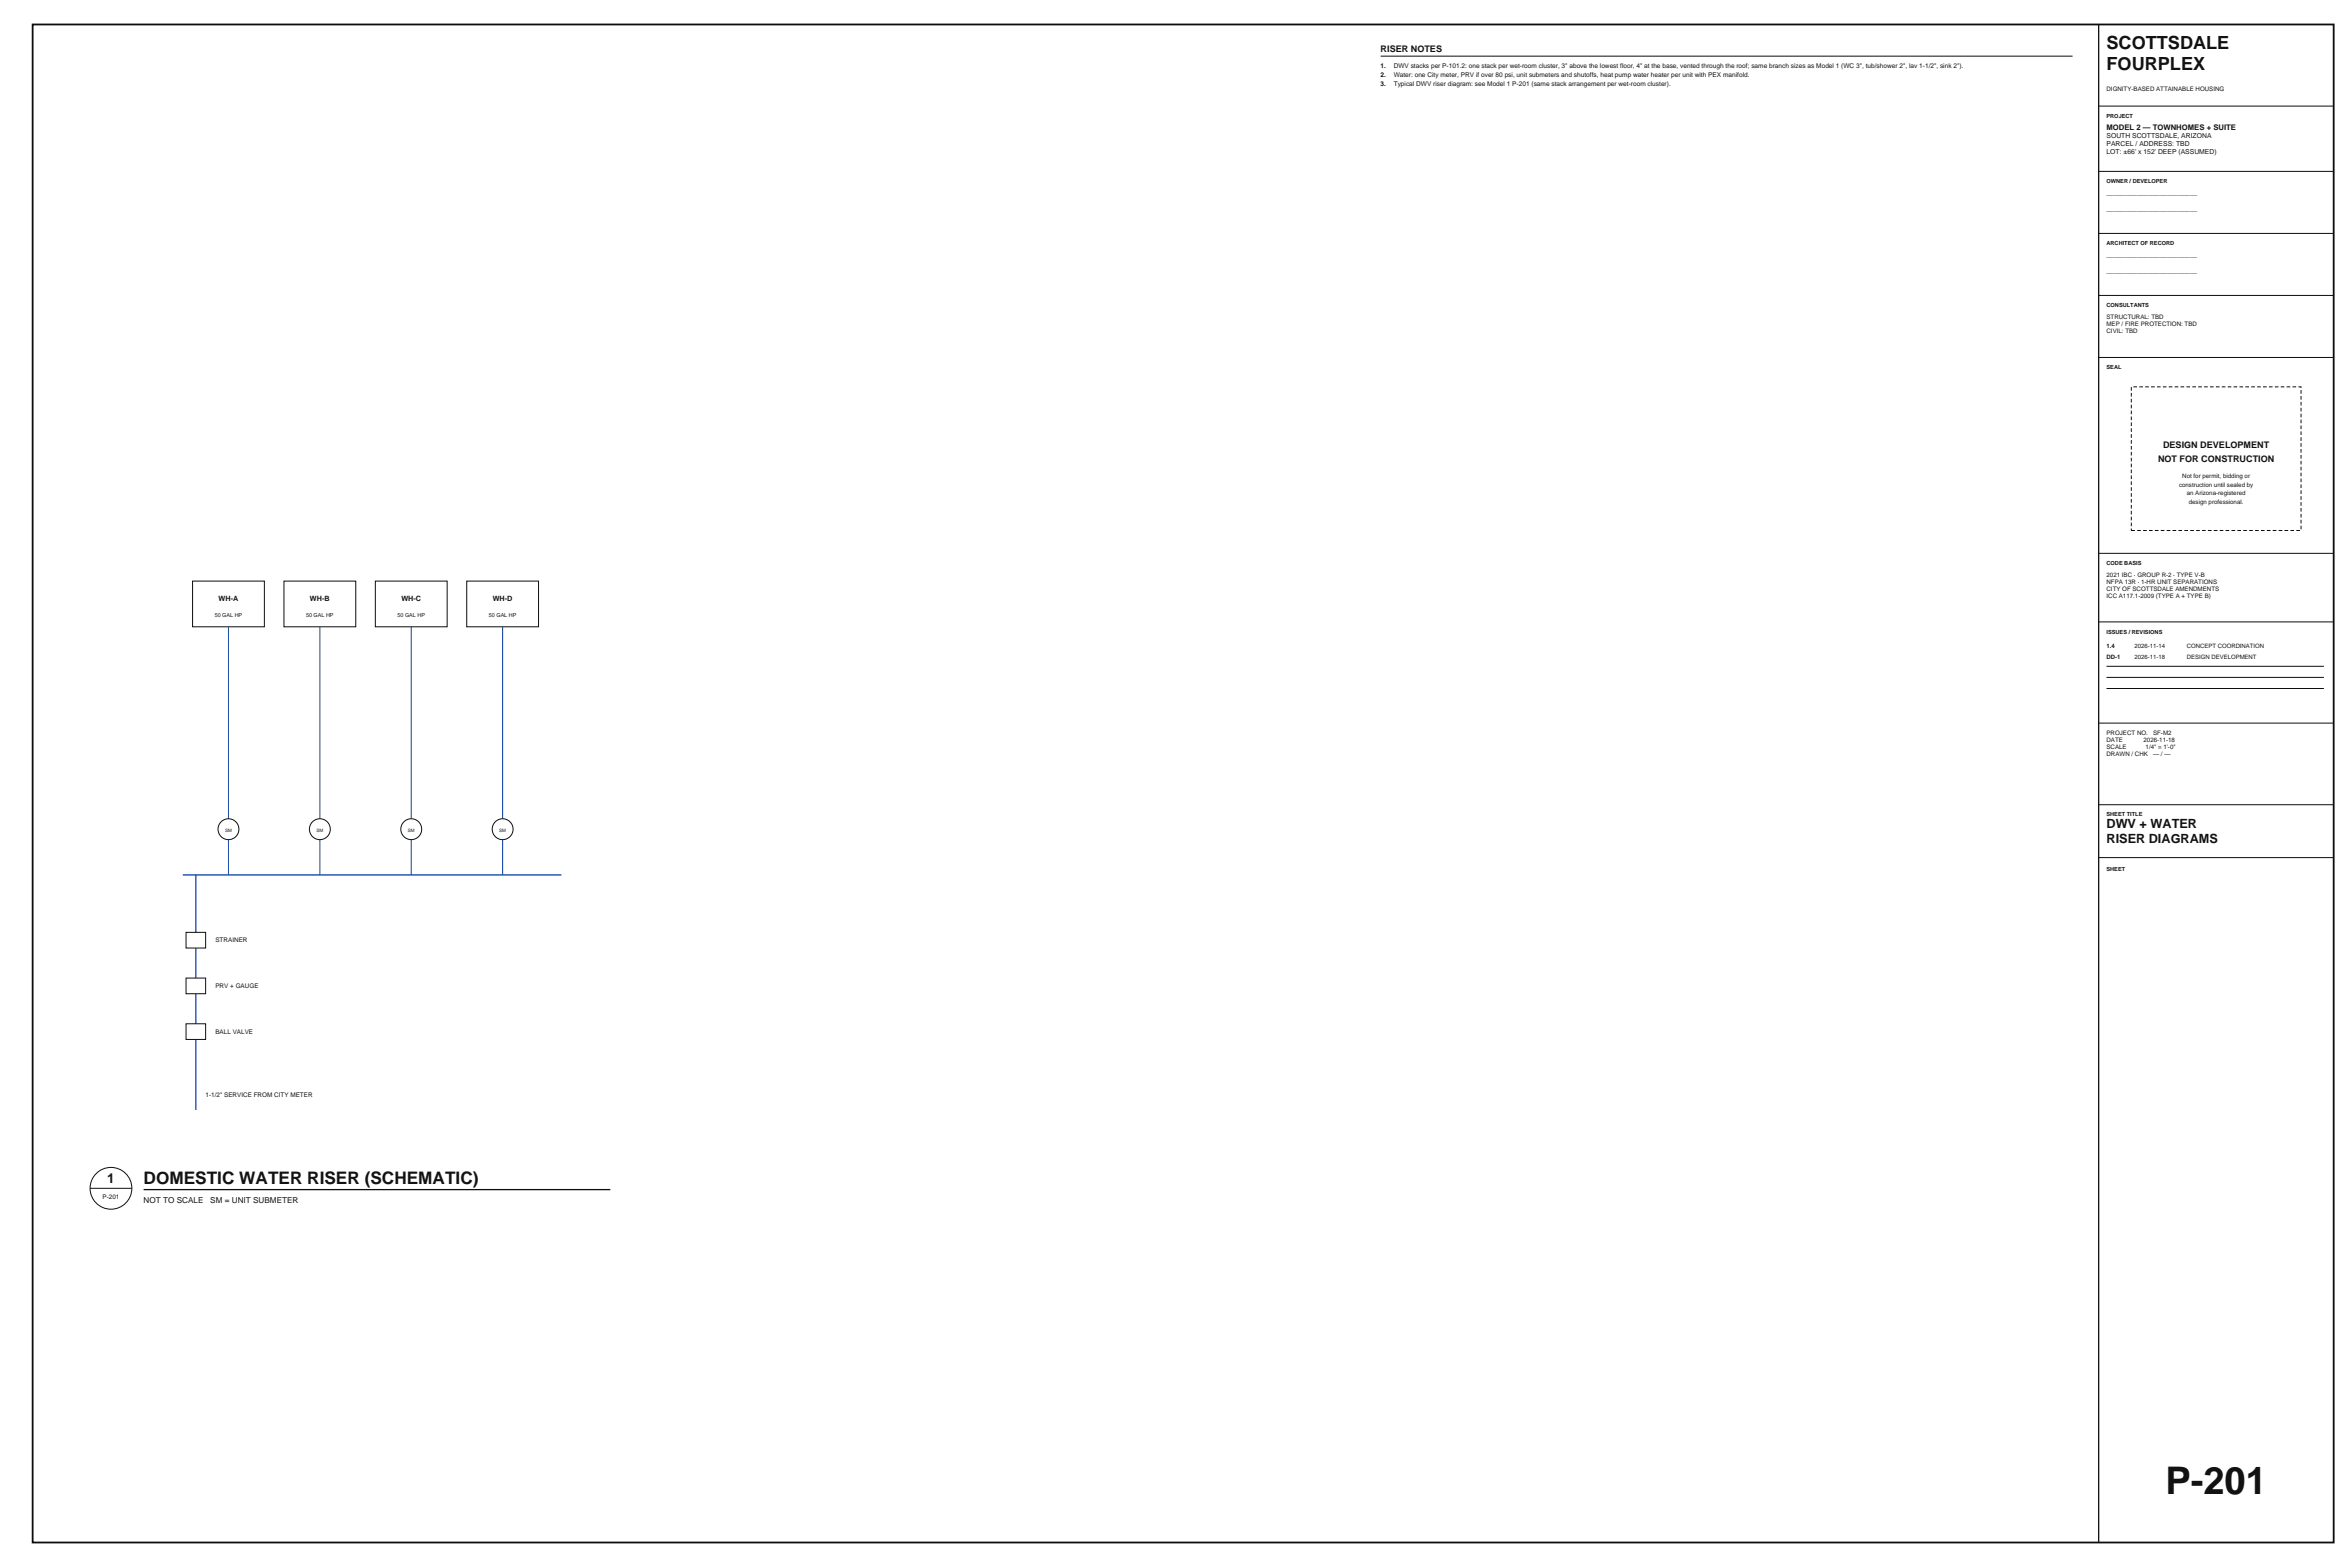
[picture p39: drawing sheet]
<svg xmlns="http://www.w3.org/2000/svg" width="914mm" height="610mm" viewBox="0 0 914 610" stroke-linecap="round" stroke-linejoin="round" font-family="sans-serif">
<defs><g id="words">
<text font-size="14.8" fill="#121212" x="842.6" y="581">P-201</text>
<g font-size="7.1" fill="#121212">
<text x="819.7" y="19">SCOTTSDALE</text>
<text x="819.7" y="27.1">FOURPLEX</text>
</g>
<text font-size="6.7" fill="#121212" x="55.9" y="460.5">DOMESTIC WATER RISER (SCHEMATIC)</text>
<text font-size="5.3" fill="#121212" x="41.7" y="460.2">1</text>
<g font-size="4.9" fill="#121212">
<text x="819.7" y="322.2">DWV + WATER</text>
<text x="819.7" y="327.9">RISER DIAGRAMS</text>
</g>
<g font-size="3.5" fill="#121212">
<text x="537.2" y="20.3">RISER NOTES</text>
<text x="839.7" y="179.7">NOT FOR CONSTRUCTION</text>
<text x="841.7" y="174.1">DESIGN DEVELOPMENT</text>
</g>
<g font-size="3.2" fill="#121212">
<text x="55.9" y="467.9">NOT TO SCALE</text>
<text x="81.8" y="467.9">SM = UNIT SUBMETER</text>
</g>
<text font-size="3" fill="#121212" x="819.7" y="50.4">MODEL 2 — TOWNHOMES + SUITE</text>
<g font-size="2.8" fill="#121212">
<text x="85.1" y="233.7">WH-A</text>
<text x="120.6" y="233.7">WH-B</text>
<text x="156.2" y="233.7">WH-C</text>
<text x="191.7" y="233.7">WH-D</text>
</g>
<g font-size="2.6" fill="#121212">
<text x="819.7" y="53.9">SOUTH SCOTTSDALE, ARIZONA</text>
<text x="819.7" y="56.9">PARCEL / ADDRESS: TBD</text>
<text x="819.7" y="60">LOT: ±66' x 152' DEEP (ASSUMED)</text>
<text x="819.7" y="75.8">________________________</text>
<text x="819.7" y="81.9">________________________</text>
<text x="819.7" y="99.9">________________________</text>
<text x="819.7" y="106">________________________</text>
</g>
<g font-size="2.5" fill="#121212">
<text x="537.2" y="26.4">1.</text>
<text x="537.2" y="30">2.</text>
<text x="542.3" y="26.4">DWV stacks per P-101.2: one stack per wet-room cluster, 3&quot; above the lowest floor, 4&quot; at the base, vented through the roof; same branch sizes as Model 1 (WC 3&quot;, tub/shower 2&quot;, lav 1-1/2&quot;, sink 2&quot;).</text>
<text x="542.3" y="30">Water: one City meter, PRV if over 80 psi, unit submeters and shutoffs, heat pump water heater per unit with PEX manifold.</text>
<text x="537.2" y="33.5">3.</text>
<text x="542.3" y="33.5">Typical DWV riser diagram: see Model 1 P-201 (same stack arrangement per wet-room cluster).</text>
<text x="83.8" y="366.5">STRAINER</text>
<text x="83.8" y="384.3">PRV + GAUGE</text>
<text x="83.8" y="402.1">BALL VALVE</text>
<text x="80" y="426.7">1-1/2&quot; SERVICE FROM CITY METER</text>
<text x="39.9" y="466.6">P-201</text>
</g>
<g font-size="2.4" fill="#121212">
<text x="819.7" y="35.2">DIGNITY-BASED ATTAINABLE HOUSING</text>
<text x="819.7" y="124.1">STRUCTURAL: TBD</text>
<text x="819.7" y="126.8">MEP / FIRE PROTECTION: TBD</text>
<text x="819.7" y="129.6">CIVIL: TBD</text>
<text x="847.9" y="189.4">construction until sealed by</text>
<text x="849.1" y="186.1">Not for permit, bidding or</text>
<text x="850.9" y="192.7">an Arizona-registered</text>
<text x="851.7" y="196">design professional.</text>
<text x="819.7" y="224.4">2021 IBC · GROUP R-2 · TYPE V-B</text>
<text x="819.7" y="227.2">NFPA 13R · 1-HR UNIT SEPARATIONS</text>
<text x="819.7" y="229.9">CITY OF SCOTTSDALE AMENDMENTS</text>
<text x="819.7" y="232.7">ICC A117.1-2009 (TYPE A + TYPE B)</text>
<text x="819.7" y="285.9">PROJECT NO.</text>
<text x="837.8" y="285.9">SF-M2</text>
<text x="819.7" y="288.6">DATE</text>
<text x="819.7" y="291.4">SCALE</text>
<text x="834.1" y="288.6">2026-11-18</text>
<text x="834.9" y="291.4">1/4&quot; = 1'-0&quot;</text>
<text x="819.7" y="294.2">DRAWN / CHK</text>
<text x="837.8" y="294.2">— / —</text>
</g>
<g font-size="2.3" fill="#121212">
<text x="819.7" y="252.1">1.4</text>
<text x="819.7" y="256.4">DD-1</text>
<text x="830.6" y="252.1">2026-11-14</text>
<text x="830.6" y="256.4">2026-11-18</text>
<text x="850.9" y="252.1">CONCEPT COORDINATION</text>
<text x="850.9" y="256.4">DESIGN DEVELOPMENT</text>
</g>
<g font-size="2.2" fill="#121212">
<text x="819.7" y="45.8">PROJECT</text>
<text x="819.7" y="71.2">OWNER / DEVELOPER</text>
<text x="819.7" y="95.4">ARCHITECT OF RECORD</text>
<text x="819.7" y="119.5">CONSULTANTS</text>
<text x="819.7" y="143.6">SEAL</text>
<text x="819.7" y="219.8">CODE BASIS</text>
<text x="819.7" y="246.5">ISSUES / REVISIONS</text>
<text x="819.7" y="317.6">SHEET TITLE</text>
<text x="819.7" y="338.7">SHEET</text>
</g>
<g font-size="2.1" fill="#121212">
<text x="83.5" y="240">50 GAL HP</text>
<text x="119.1" y="240">50 GAL HP</text>
<text x="154.7" y="240">50 GAL HP</text>
<text x="190.2" y="240">50 GAL HP</text>
</g>
<g font-size="1.8" fill="#121212">
<text x="87.6" y="323.6">SM</text>
<text x="123.1" y="323.6">SM</text>
<text x="158.7" y="323.6">SM</text>
<text x="194.3" y="323.6">SM</text>
</g>
</g></defs>
<path d="M76.2 340.4v91.4" fill="none" stroke="#0d40a6" stroke-width=".5"/>
<g fill="#fff" stroke="#0d0d0d" stroke-width=".39">
<path d="M72.4 398.3h7.6v6.1h-7.6z" fill-rule="evenodd"/>
<path d="M72.4 380.5h7.6v6.1h-7.6z" fill-rule="evenodd"/>
<path d="M72.4 362.7h7.6v6.1h-7.6z" fill-rule="evenodd"/>
</g>
<path d="M71.1 340.4h147.3" fill="none" stroke="#0d40a6" stroke-width=".5"/>
<path d="M88.9 243.8v96.6" fill="none" stroke="#0d40a6" stroke-width=".39"/>
<g fill="#fff" stroke="#0d0d0d" stroke-width=".39">
<path d="M74.9 226.1h28v17.7h-28z" fill-rule="evenodd"/>
<circle cx="88.9" cy="322.6" r="4.1"/>
</g>
<path d="M124.5 243.8v96.6" fill="none" stroke="#0d40a6" stroke-width=".39"/>
<g fill="#fff" stroke="#0d0d0d" stroke-width=".39">
<path d="M110.5 226.1h27.9v17.7h-27.9z" fill-rule="evenodd"/>
<circle cx="124.5" cy="322.6" r="4.1"/>
</g>
<path d="M160 243.8v96.6" fill="none" stroke="#0d40a6" stroke-width=".39"/>
<g fill="#fff" stroke="#0d0d0d" stroke-width=".39">
<path d="M146 226.1h28v17.7h-28z" fill-rule="evenodd"/>
<circle cx="160" cy="322.6" r="4.1"/>
</g>
<path d="M195.6 243.8v96.6" fill="none" stroke="#0d40a6" stroke-width=".39"/>
<g fill="#fff" stroke="#0d0d0d" stroke-width=".39">
<path d="M181.6 226.1h27.9v17.7h-27.9z" fill-rule="evenodd"/>
<circle cx="195.6" cy="322.6" r="4.1"/>
<circle cx="43.2" cy="462.3" r="8.1"/>
</g>
<g fill="none" stroke="#0d0d0d" stroke-width=".39">
<path d="M537.2 21.8h269.2M816.6 41.3h91.4M816.6 66.7h91.4M816.6 90.8h91.4M816.6 114.9h91.4M816.6 139.1h91.4M816.6 215.3h91.4M816.6 241.9h91.4M819.7 259.2h84.5M819.7 263.5h84.5M819.7 267.8h84.5M816.6 281.3h91.4"/>
<path d="M816.6 313.1h91.4M816.6 333.6h91.4M35.1 462.3h16.2"/>
</g>
<path d="M816.6 9.5v590.6M55.9 462.8h181.6" fill="none" stroke="#0d0d0d" stroke-width=".5"/>
<path d="M12.7 9.5h895.3v590.6h-895.3z" fill="none" stroke="#0d0d0d" stroke-width=".7" stroke-linecap="butt"/>
<path d="M829.3 150.5h66v55.9h-66z" fill="none" stroke="#0d0d0d" stroke-width=".39" stroke-dasharray="1.4 .9" stroke-linecap="butt"/>
<use href="#words"/>
</svg>
